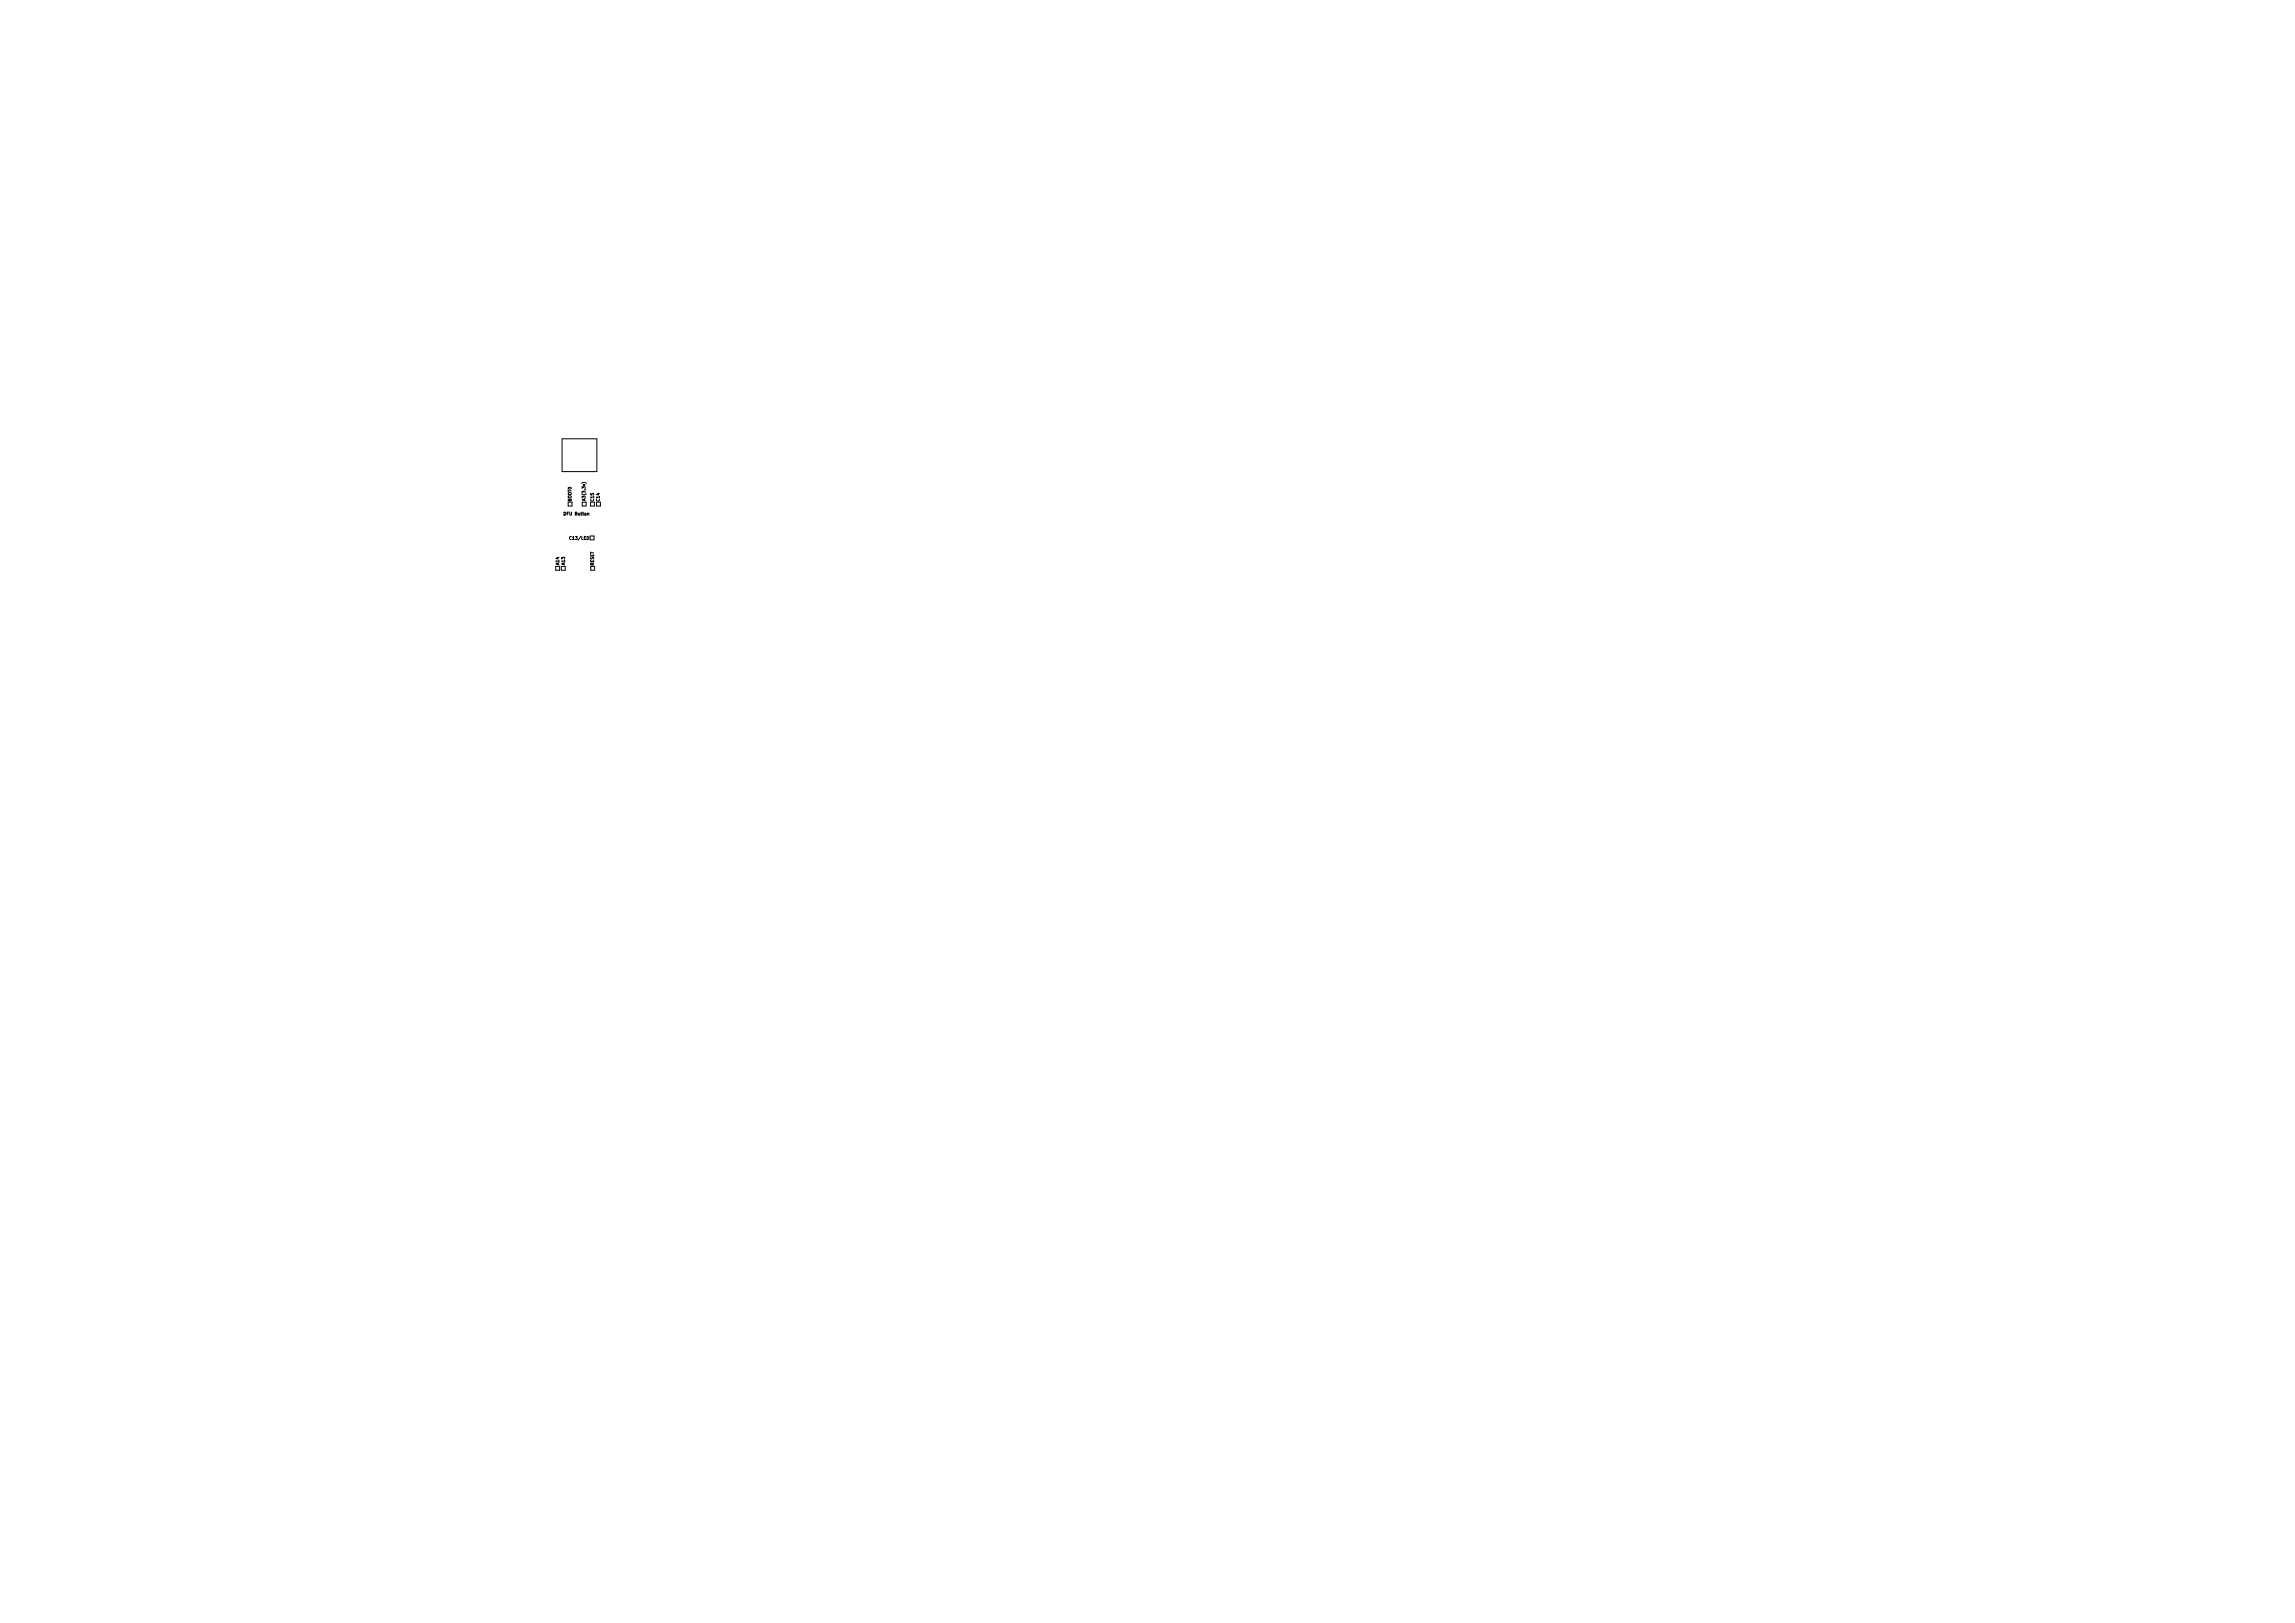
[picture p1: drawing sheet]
<svg xmlns="http://www.w3.org/2000/svg" width="594mm" height="420mm" viewBox="0 0 594 420" stroke-linecap="round" stroke-linejoin="round" font-family="sans-serif">
<defs><g id="words">
<g font-size="1.1">
<text x="147.9" y="129.8" transform="rotate(-90 147.9 129.8)">BOOT0</text>
<text x="151.5" y="129.4" transform="rotate(-90 151.5 129.4)">A3(3.3v)</text>
<text x="153.7" y="129.7" transform="rotate(-90 153.7 129.7)">C15</text>
<text x="155.2" y="129.7" transform="rotate(-90 155.2 129.7)">C14</text>
<text x="146.1" y="133.4">DFU Button</text>
<text x="147.6" y="139.7">C13/LED</text>
<text x="144.7" y="146.2" transform="rotate(-90 144.7 146.2)">A14</text>
<text x="146.2" y="146.2" transform="rotate(-90 146.2 146.2)">A13</text>
<text x="153.7" y="146.5" transform="rotate(-90 153.7 146.5)">RESET</text>
</g>
</g></defs>
<path d="M145.5 113.6h9v8.5h-9zM147.1 130v1h1v-1M150.7 130h1v1h-1zM152.8 138.8h1v1h-1zM152.9 130v1h1v-1M154.4 130v1h1v-1M143.9 146.6h1v1h-1zM145.3 146.6h1v1h-1zM152.9 146.6v1h1v-1" fill="none" stroke="#000" stroke-width=".26"/>
<use href="#words"/>
</svg>
